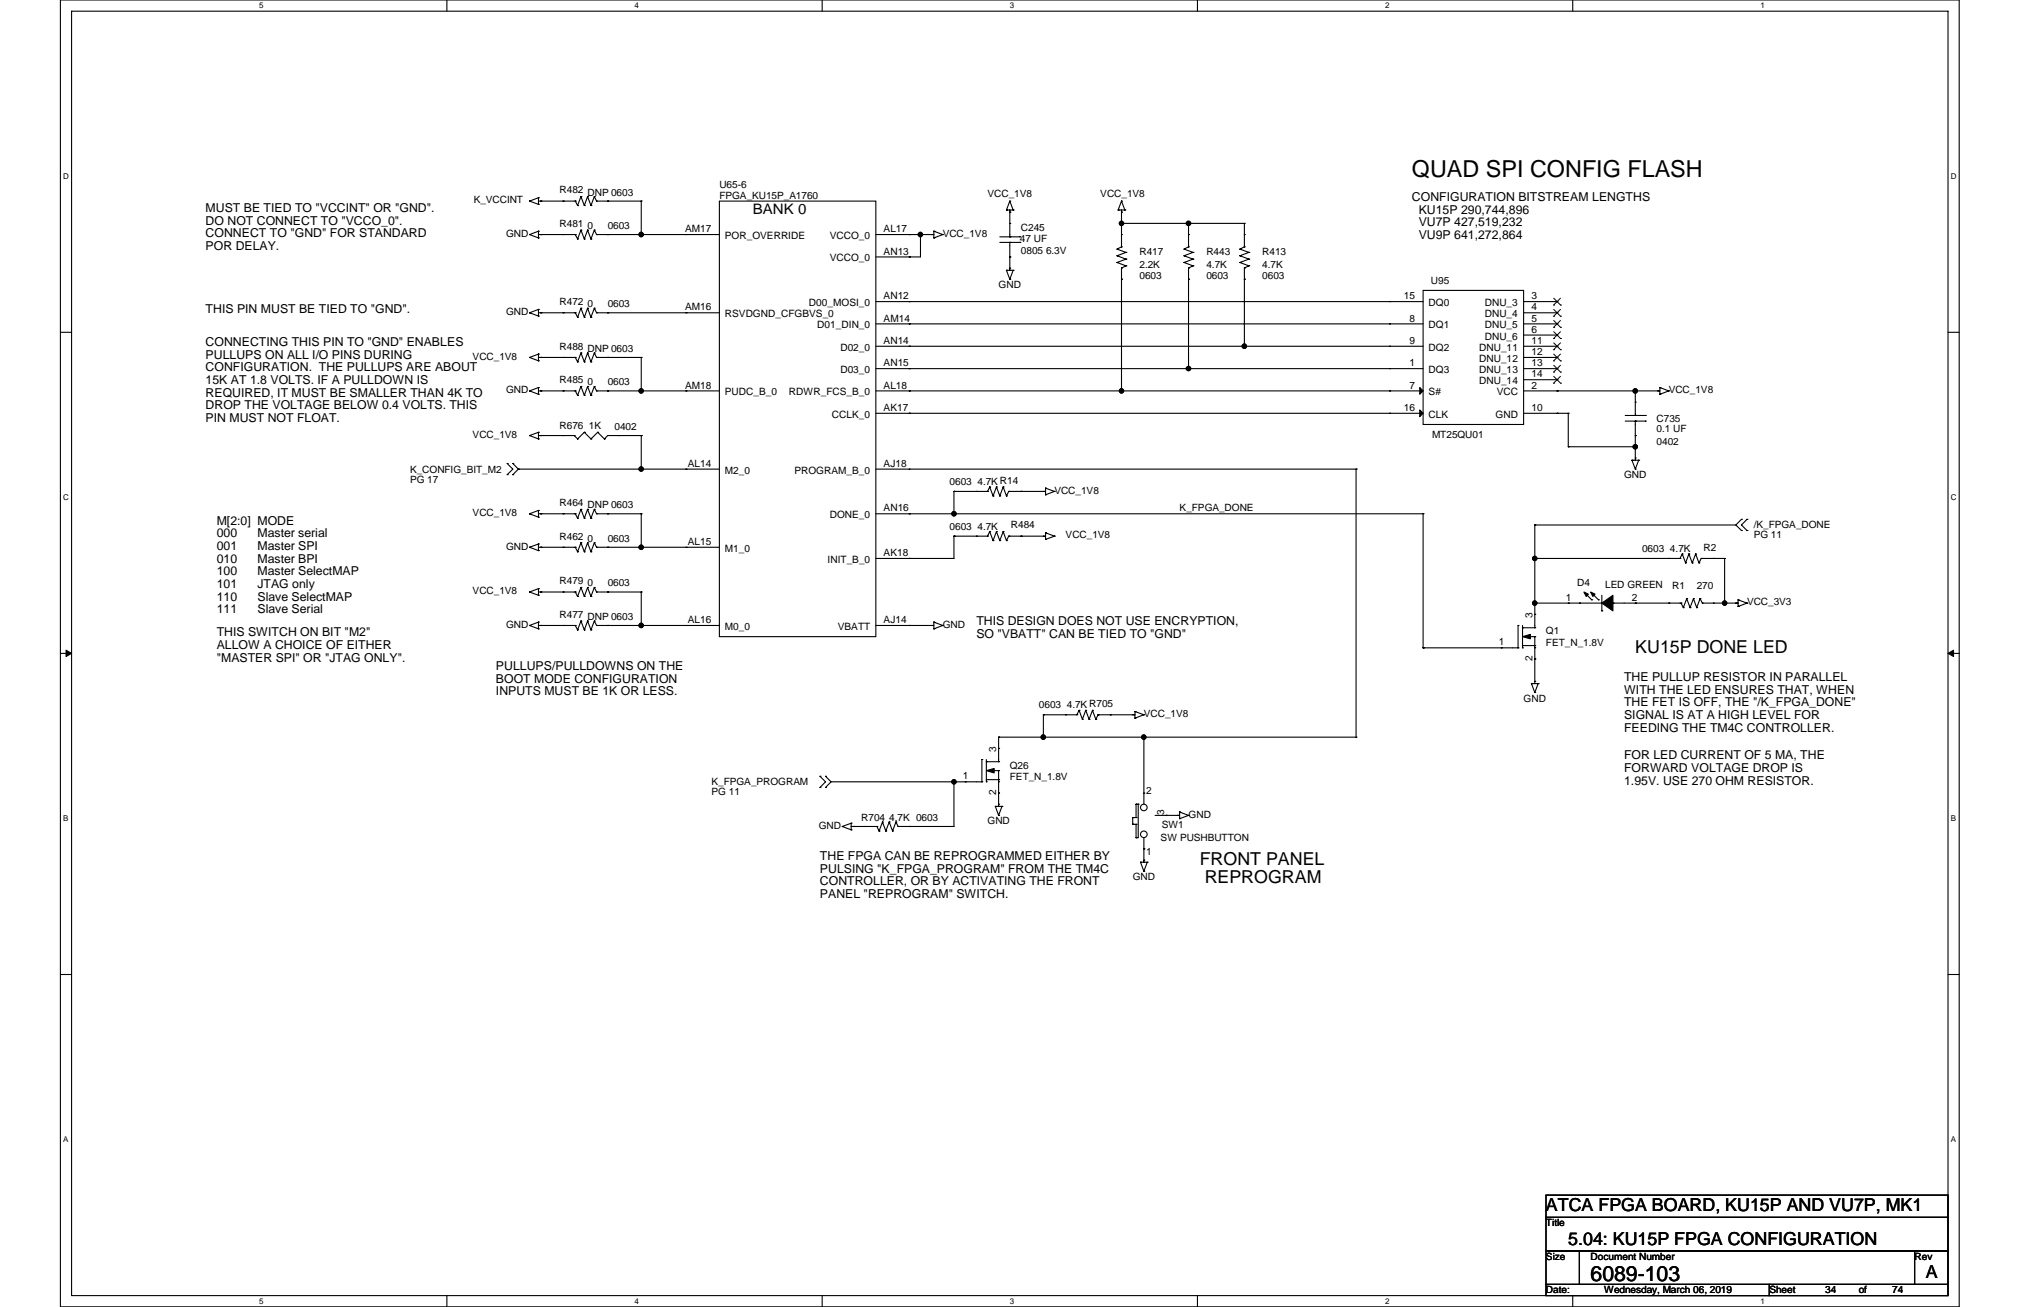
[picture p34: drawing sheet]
<svg xmlns="http://www.w3.org/2000/svg" width="432mm" height="279mm" viewBox="0 0 432 279" stroke-linecap="round" stroke-linejoin="round" font-family="sans-serif">
<defs><g id="words">
<text font-size="5" x="301.8" y="37.9">QUAD SPI CONFIG FLASH</text>
<text font-size="4.5" x="340" y="273.9">6089-103</text>
<g font-size="3.8">
<text x="349.6" y="139.5">KU15P DONE LED</text>
<text x="256.5" y="184.9">FRONT PANEL</text>
<text x="257.5" y="188.8">REPROGRAM</text>
<text x="330.5" y="258.9">ATCA FPGA BOARD, KU15P AND VU7P, MK1</text>
<text x="335.2" y="266.1">5.04: KU15P FPGA CONFIGURATION</text>
<text x="411.6" y="273.2">A</text>
</g>
<text font-size="3.1" x="161" y="45.8">BANK 0</text>
<g font-size="2.6">
<text x="44" y="45.3">MUST BE TIED TO &quot;VCCINT&quot; OR &quot;GND&quot;.</text>
<text x="301.8" y="42.9">CONFIGURATION BITSTREAM LENGTHS</text>
<text x="303.3" y="45.7">KU15P 290,744,896</text>
<text x="44" y="48">DO NOT CONNECT TO &quot;VCCO_0&quot;.</text>
<text x="44" y="50.8">CONNECT TO &quot;GND&quot; FOR STANDARD</text>
<text x="44" y="53.5">POR DELAY.</text>
<text x="303.3" y="48.4">VU7P 427,519,232</text>
<text x="303.3" y="51.1">VU9P 641,272,864</text>
<text x="44" y="66.8">THIS PIN MUST BE TIED TO &quot;GND&quot;.</text>
<text x="44" y="74">CONNECTING THIS PIN TO &quot;GND&quot; ENABLES</text>
<text x="44" y="76.7">PULLUPS ON ALL I/O PINS DURING</text>
<text x="44" y="79.4">CONFIGURATION. THE PULLUPS ARE ABOUT</text>
<text x="44" y="82.1">15K AT 1.8 VOLTS. IF A PULLDOWN IS</text>
<text x="44" y="84.8">REQUIRED, IT MUST BE SMALLER THAN 4K TO</text>
<text x="44" y="87.5">DROP THE VOLTAGE BELOW 0.4 VOLTS. THIS</text>
<text x="44" y="90.2">PIN MUST NOT FLOAT.</text>
<text x="46.3" y="112.2">M[2:0] MODE</text>
<text x="46.3" y="114.9">000</text>
<text x="46.3" y="117.6">001</text>
<text x="55" y="114.9">Master serial</text>
<text x="55" y="117.6">Master SPI</text>
<text x="46.3" y="120.3">010</text>
<text x="46.3" y="123">100</text>
<text x="46.3" y="125.7">101</text>
<text x="55" y="120.3">Master BPI</text>
<text x="55" y="123">Master SelectMAP</text>
<text x="55" y="125.7">JTAG only</text>
<text x="46.3" y="128.4">110</text>
<text x="46.3" y="131.1">111</text>
<text x="55" y="128.4">Slave SelectMAP</text>
<text x="55" y="131.1">Slave Serial</text>
<text x="46.3" y="136.1">THIS SWITCH ON BIT &quot;M2&quot;</text>
<text x="208.7" y="133.7">THIS DESIGN DOES NOT USE ENCRYPTION,</text>
<text x="208.7" y="136.4">SO &quot;VBATT&quot; CAN BE TIED TO &quot;GND&quot;</text>
<text x="46.3" y="138.8">ALLOW A CHOICE OF EITHER</text>
<text x="46.3" y="141.5">&quot;MASTER SPI&quot; OR &quot;JTAG ONLY&quot;.</text>
<text x="106" y="143.2">PULLUPS/PULLDOWNS ON THE</text>
<text x="106" y="145.9">BOOT MODE CONFIGURATION</text>
<text x="106" y="148.6">INPUTS MUST BE 1K OR LESS.</text>
<text x="347.2" y="145.6">THE PULLUP RESISTOR IN PARALLEL</text>
<text x="347.2" y="148.3">WITH THE LED ENSURES THAT, WHEN</text>
<text x="347.2" y="151">THE FET IS OFF, THE &quot;/K_FPGA_DONE&quot;</text>
<text x="347.2" y="153.7">SIGNAL IS AT A HIGH LEVEL FOR</text>
<text x="347.2" y="156.4">FEEDING THE TM4C CONTROLLER.</text>
<text x="347.2" y="162.3">FOR LED CURRENT OF 5 MA, THE</text>
<text x="347.2" y="165">FORWARD VOLTAGE DROP IS</text>
<text x="347.2" y="167.7">1.95V. USE 270 OHM RESISTOR.</text>
<text x="175.3" y="183.8">THE FPGA CAN BE REPROGRAMMED EITHER BY</text>
<text x="175.3" y="186.5">PULSING &quot;K_FPGA_PROGRAM&quot; FROM THE TM4C</text>
<text x="175.3" y="189.2">CONTROLLER, OR BY ACTIVATING THE FRONT</text>
<text x="175.3" y="191.9">PANEL &quot;REPROGRAM&quot; SWITCH.</text>
</g>
<g font-size="2.2">
<text x="146.5" y="49.6">AM17</text>
<text x="155" y="51.1">POR_OVERRIDE</text>
<text x="177.4" y="51.1">VCCO_0</text>
<text x="188.9" y="49.6">AL17</text>
<text x="177.4" y="55.9">VCCO_0</text>
<text x="188.9" y="54.4">AN13</text>
<text x="172.9" y="65.4">D00_MOSI_0</text>
<text x="188.9" y="64">AN12</text>
<text x="300.1" y="64">15</text>
<text x="305.4" y="65.4">DQ0</text>
<text x="317.4" y="65.4">DNU_3</text>
<text x="327.4" y="64">3</text>
<text x="146.5" y="66.4">AM16</text>
<text x="155" y="67.8">RSVDGND_CFGBVS_0</text>
<text x="174.7" y="70.2">D01_DIN_0</text>
<text x="188.9" y="68.7">AM14</text>
<text x="301.3" y="68.7">8</text>
<text x="305.4" y="70.2">DQ1</text>
<text x="317.4" y="67.8">DNU_4</text>
<text x="317.4" y="70.2">DNU_5</text>
<text x="327.4" y="66.4">4</text>
<text x="327.4" y="68.7">5</text>
<text x="327.4" y="71.1">6</text>
<text x="179.6" y="75">D02_0</text>
<text x="188.9" y="73.5">AN14</text>
<text x="301.3" y="73.5">9</text>
<text x="305.4" y="75">DQ2</text>
<text x="316.2" y="75">DNU_11</text>
<text x="316.2" y="77.4">DNU_12</text>
<text x="317.4" y="72.6">DNU_6</text>
<text x="327.4" y="73.5">11</text>
<text x="327.4" y="75.9">12</text>
<text x="146.5" y="83.1">AM18</text>
<text x="179.6" y="79.8">D03_0</text>
<text x="188.9" y="78.3">AN15</text>
<text x="188.9" y="83.1">AL18</text>
<text x="301.3" y="78.3">1</text>
<text x="301.3" y="83.1">7</text>
<text x="305.4" y="79.8">DQ3</text>
<text x="316.2" y="79.8">DNU_13</text>
<text x="316.2" y="82.1">DNU_14</text>
<text x="327.4" y="83.1">2</text>
<text x="327.4" y="78.3">13</text>
<text x="327.4" y="80.7">14</text>
<text x="155" y="84.5">PUDC_B_0</text>
<text x="168.6" y="84.5">RDWR_FCS_B_0</text>
<text x="177.8" y="89.3">CCLK_0</text>
<text x="188.9" y="87.8">AK17</text>
<text x="300.1" y="87.8">16</text>
<text x="305.4" y="84.5">S#</text>
<text x="305.4" y="89.3">CLK</text>
<text x="319.7" y="89.3">GND</text>
<text x="319.9" y="84.5">VCC</text>
<text x="327.4" y="87.8">10</text>
<text x="147" y="99.8">AL14</text>
<text x="155" y="101.3">M2_0</text>
<text x="169.8" y="101.3">PROGRAM_B_0</text>
<text x="188.9" y="99.8">AJ18</text>
<text x="177.4" y="110.8">DONE_0</text>
<text x="188.9" y="109.3">AN16</text>
<text x="147" y="116.5">AL15</text>
<text x="155" y="118">M1_0</text>
<text x="188.9" y="118.9">AK18</text>
<text x="176.9" y="120.4">INIT_B_0</text>
<text x="334.8" y="128.4">1</text>
<text x="348.8" y="128.4">2</text>
<text x="147" y="133.2">AL16</text>
<text x="155" y="134.7">M0_0</text>
<text x="179.1" y="134.7">VBATT</text>
<text x="188.9" y="133.2">AJ14</text>
<text x="320.4" y="138">1</text>
<text x="327.6" y="132" transform="rotate(-90 327.6 132)">3</text>
<text x="327.6" y="141.4" transform="rotate(-90 327.6 141.4)">2</text>
<text x="213" y="160.7" transform="rotate(-90 213 160.7)">3</text>
<text x="205.8" y="166.6">1</text>
<text x="213" y="170" transform="rotate(-90 213 170)">2</text>
<text x="245" y="169.8">2</text>
<text x="245" y="182.7">1</text>
</g>
<g font-size="2.1">
<text x="119.6" y="41.3">R482 DNP 0603</text>
<text x="153.8" y="40.1">U65-6</text>
<text x="101.3" y="43.5">K_VCCINT</text>
<text x="153.8" y="42.5">FPGA_KU15P_A1760</text>
<text x="211.1" y="42">VCC_1V8</text>
<text x="235.2" y="42">VCC_1V8</text>
<text x="108.2" y="50.6">GND</text>
<text x="119.6" y="48.5">R481</text>
<text x="125.6" y="49">0</text>
<text x="129.9" y="49">0603</text>
<text x="201.5" y="50.6">VCC_1V8</text>
<text x="218" y="51.8">47 UF</text>
<text x="218.2" y="49.4">C245</text>
<text x="218.2" y="54.2">0805 6.3V</text>
<text x="243.6" y="54.5">R417</text>
<text x="243.6" y="57.3">2.2K</text>
<text x="243.6" y="59.7">0603</text>
<text x="257.9" y="54.5">R443</text>
<text x="257.9" y="57.3">4.7K</text>
<text x="257.9" y="59.7">0603</text>
<text x="269.8" y="54.5">R413</text>
<text x="269.8" y="57.3">4.7K</text>
<text x="269.8" y="59.7">0603</text>
<text x="119.6" y="65.2">R472</text>
<text x="125.6" y="65.7">0</text>
<text x="129.9" y="65.7">0603</text>
<text x="213.5" y="61.6">GND</text>
<text x="305.9" y="60.7">U95</text>
<text x="108.2" y="67.4">GND</text>
<text x="101" y="76.9">VCC_1V8</text>
<text x="119.6" y="74.8">R488 DNP 0603</text>
<text x="119.6" y="81.9">R485</text>
<text x="125.6" y="82.4">0</text>
<text x="129.9" y="82.4">0603</text>
<text x="108.2" y="84.1">GND</text>
<text x="356.7" y="84.1">VCC_1V8</text>
<text x="101" y="93.6">VCC_1V8</text>
<text x="119.6" y="91.7">R676 1K</text>
<text x="131.3" y="91.9">0402</text>
<text x="306.1" y="93.6">MT25QU01</text>
<text x="354.1" y="90.3">C735</text>
<text x="354.1" y="92.4">0.1 UF</text>
<text x="354.1" y="95">0402</text>
<text x="87.7" y="101">K_CONFIG_BIT_M2</text>
<text x="87.7" y="103.2">PG 17</text>
<text x="203" y="103.6">0603</text>
<text x="208.9" y="103.6">4.7K R14</text>
<text x="225.4" y="105.6">VCC_1V8</text>
<text x="347.2" y="102.2">GND</text>
<text x="101" y="110.3">VCC_1V8</text>
<text x="119.6" y="108.2">R464 DNP 0603</text>
<text x="203" y="113.2">0603</text>
<text x="208.9" y="113.2">4.7K</text>
<text x="216.1" y="112.9">R484</text>
<text x="252.2" y="109.2">K_FPGA_DONE</text>
<text x="374.9" y="112.9">/K_FPGA_DONE</text>
<text x="108.2" y="117.5">GND</text>
<text x="119.6" y="115.3">R462</text>
<text x="125.6" y="115.8">0</text>
<text x="129.9" y="115.8">0603</text>
<text x="227.8" y="115.1">VCC_1V8</text>
<text x="351" y="118">0603</text>
<text x="357" y="118">4.7K</text>
<text x="364.1" y="117.7">R2</text>
<text x="374.9" y="115.1">PG 11</text>
<text x="119.6" y="124.9">R479</text>
<text x="125.6" y="125.4">0</text>
<text x="129.9" y="125.4">0603</text>
<text x="337.1" y="125.4">D4</text>
<text x="343.1" y="125.6">LED GREEN</text>
<text x="357.4" y="125.9">R1</text>
<text x="362.7" y="125.9">270</text>
<text x="101" y="127">VCC_1V8</text>
<text x="373.4" y="129.4">VCC_3V3</text>
<text x="108.2" y="134.2">GND</text>
<text x="119.6" y="132.1">R477 DNP 0603</text>
<text x="201.5" y="134.2">GND</text>
<text x="330.5" y="135.6">Q1</text>
<text x="330.5" y="138">FET_N_1.8V</text>
<text x="325.7" y="150">GND</text>
<text x="222.1" y="151.4">0603</text>
<text x="228" y="151.4">4.7K R705</text>
<text x="244.5" y="153.3">VCC_1V8</text>
<text x="152.1" y="167.9">K_FPGA_PROGRAM</text>
<text x="215.9" y="164.3">Q26</text>
<text x="215.9" y="166.7">FET_N_1.8V</text>
<text x="152.1" y="170">PG 11</text>
<text x="175" y="177.2">GND</text>
<text x="184.1" y="175.5">R704 4.7K 0603</text>
<text x="211.1" y="176.2">GND</text>
<text x="248.1" y="179.8">SW PUSHBUTTON</text>
<text x="248.3" y="176.9">SW1</text>
<text x="248.9" y="174.3" transform="rotate(-90 248.9 174.3)">3</text>
<text x="254.1" y="174.8">GND</text>
<text x="242.1" y="188.2">GND</text>
<text x="330.5" y="262.2">Title</text>
<text x="330.5" y="269.3">Size</text>
<text x="340" y="269.3">Document Number</text>
<text x="409.3" y="269.3">Rev</text>
<text x="330.5" y="276.5">Date:</text>
<text x="342.9" y="276.5">Wednesday, March 06, 2019</text>
<text x="378.2" y="276.5">Sheet</text>
<text x="390.2" y="276.5">34</text>
<text x="397.3" y="276.5">of</text>
<text x="404.5" y="276.5">74</text>
</g>
<g font-size="1.7">
<text x="55.4" y="1.8">5</text>
<text x="135.6" y="1.8">4</text>
<text x="215.9" y="1.8">3</text>
<text x="296.1" y="1.8">2</text>
<text x="376.3" y="1.8">1</text>
<text x="13.5" y="38.2">D</text>
<text x="417" y="38.2">D</text>
<text x="13.5" y="106.9">C</text>
<text x="417" y="106.9">C</text>
<text x="13.5" y="175.5">B</text>
<text x="417" y="175.5">B</text>
<text x="13.5" y="244.2">A</text>
<text x="417" y="244.2">A</text>
<text x="55.4" y="278.7">5</text>
<text x="135.6" y="278.7">4</text>
<text x="215.9" y="278.7">3</text>
<text x="296.1" y="278.7">2</text>
<text x="376.3" y="278.7">1</text>
</g>
</g></defs>
<path d="M12.9 0h405.9v279.4h-405.9zM15.3 2.4h401.1v274.6h-401.1z" fill="none" stroke="#000" stroke-width=".23"/>
<g fill="#fff">
<path d="M55.4 .3h.9v1.8h-.9z"/>
<path d="M55.4 277.2h.9v1.9h-.9z"/>
</g>
<path d="M95.5 0v2.4M95.5 277v2.4" fill="none" stroke="#000" stroke-width=".23"/>
<g fill="#fff">
<path d="M135.6 .3h1v1.8h-1z"/>
<path d="M135.6 277.2h1v1.9h-1z"/>
</g>
<path d="M175.7 0v2.4M175.7 277v2.4" fill="none" stroke="#000" stroke-width=".23"/>
<g fill="#fff">
<path d="M215.9 .3h.9v1.8h-.9z"/>
<path d="M215.9 277.2h.9v1.9h-.9z"/>
</g>
<path d="M256 0v2.4M256 277v2.4" fill="none" stroke="#000" stroke-width=".23"/>
<g fill="#fff">
<path d="M296.1 .3h.9v1.8h-.9z"/>
<path d="M296.1 277.2h.9v1.9h-.9z"/>
</g>
<path d="M336.2 0v2.4M336.2 277v2.4" fill="none" stroke="#000" stroke-width=".23"/>
<g fill="#fff">
<path d="M376.3 .3h.9v1.8h-.9z"/>
<path d="M376.3 277.2h.9v1.9h-.9z"/>
<path d="M13.5 36.7h1.3v1.9h-1.3z"/>
<path d="M417 36.7h1.3v1.9h-1.3z"/>
<path d="M13.5 105.3h1.3v1.9h-1.3z"/>
<path d="M417 105.3h1.3v1.9h-1.3z"/>
</g>
<path d="M12.9 71h2.4M416.4 71h2.4" fill="none" stroke="#000" stroke-width=".23"/>
<g fill="#fff">
<path d="M13.5 174h1.1v1.9h-1.1z"/>
<path d="M417 174h1.1v1.9h-1.1z"/>
</g>
<path d="M12.9 139.7h2.4M416.4 139.7h2.4" fill="none" stroke="#000" stroke-width=".23"/>
<path d="M14.1 139v1.4l1.2-.7zM416.4 139.7l1.2 .7v-1.4z" fill="#000" stroke="#000" stroke-width=".21"/>
<g fill="#fff">
<path d="M13.5 242.6h1.1v1.9h-1.1z"/>
<path d="M417 242.6h1.1v1.9h-1.1z"/>
</g>
<g fill="none" stroke="#000" stroke-width=".23">
<path d="M113.2 43h.1M113.2 50.1h.1M113.2 43l1.9 .7M113.2 50.1l1.9 .8M115.1 43.7h.1M115.1 42.3h.1M115.1 49.4h.1M115.1 50.9h.1M115.1 42.3v1.4M115.1 49.4v1.5M115.1 42.3l-1.9 .7M115.1 50.1h7.9"/>
<path d="M115.1 49.4l-1.9 .7M115.6 43h.1M115.6 50.1h.1M120.4 43h.1M120.4 50.1h.1M123 43h.1M123 50.1h.1M123 43h-7.9M123 43l.5 .9M123 50.1l.5 1M123.5 43.9h.1M123.5 51.1h.1"/>
<path d="M124.2 42h.1M124.2 42l-.7 1.9M124.2 42l.7 1.9M124.2 49.2h.1M124.2 49.2l-.7 1.9M124.2 49.2l.7 1.9M124.9 43.9h.1M124.9 51.1h.1M125.6 42h.1M125.6 49.2h.1M125.6 42l-.7 1.9M125.6 42l.7 1.9"/>
<path d="M125.6 49.2l-.7 1.9M125.6 49.2l.7 1.9M126.3 43.9h.1M126.3 51.1h.1M127 42h.1M127 42l-.7 1.9M127 42l.5 1M127 49.2h.1M127 49.2l-.7 1.9M127 49.2l.5 .9M127.5 43h.1M127.5 50.1h.1"/>
<path d="M127.5 43h9.6M127.5 50.1h26.3M129.9 43h.1M129.9 50.1h.1M137.1 43h.1M137.1 50.1h.1M137.1 43v7.1M146.6 50.1h.1M153.8 43h33.4v93.1h-33.4zM194.4 50.1h.1M194.4 54.9h.1M196.8 50.1h.1"/>
<path d="M196.8 50.1v4.8h-9.6M199.2 50.1h.1M199.6 49.4h.1M199.6 50.9h.1M199.6 50.1h-12.4M199.6 49.4v1.5M199.6 49.4l1.9 .7M201.5 50.1h.1M201.5 50.1l-1.9 .8M213.7 51.8h4.3M213.7 50.6h4.3M215.1 44.9h.1"/>
<path d="M215.1 57.8h.1M215.1 44.9h1.5M215.1 57.8h1.5M215.1 57.8l.8 1.9M215.9 45.4h.1M215.9 43h.1M215.9 57.3h.1M215.9 59.7h.1M215.9 44.9v5.7M215.9 43l-.8 1.9M215.9 43l.7 1.9M215.9 50.6h.1"/>
<path d="M215.9 51.8h.1M215.9 47.8h.1M215.9 54.9h.1M215.9 51.8v6M216.6 44.9h.1M216.6 57.8h.1M216.6 57.8l-.7 1.9M218 51.8h.1M218 50.6h.1M238.8 53.3h.1M238.8 54.7h.1M238.8 56.1h.1"/>
<path d="M238.8 53.3l1.9 .7M238.8 54.7l1.9 .7M238.8 56.1l1.9 .7M239 44.9h.1M239 44.9h1.5M239.7 45.4h.1M239.7 43h.1M239.7 44.9v7.9M239.7 43l-.7 1.9M239.7 43l.8 1.9M239.7 57.3h.1M239.7 52.8h.1"/>
<path d="M239.7 59.7h.1M239.7 50.1h.1M239.7 57.3v26.3M239.7 52.8l-.9 .5M239.7 47.8h.1M239.7 47.8h26.3M240.5 44.9h.1M240.7 54h.1M240.7 55.4h.1M240.7 56.8h.1M240.7 54l-1.9 .7M240.7 55.4l-1.9 .7"/>
<path d="M240.7 56.8l-1 .5M253.1 53.3h.1M253.1 54.7h.1M253.1 56.1h.1M253.1 53.3l1.9 .7M253.1 54.7l1.9 .7M253.1 56.1l1.9 .7M254.1 57.3h.1M254.1 52.8h.1M254.1 59.7h.1M254.1 50.1h.1M254.1 52.8l-1 .5"/>
<path d="M254.1 57.3v21.5M254.1 47.8h.1M254.1 47.8v5M255 54h.1M255 55.4h.1M255 56.8h.1M255 54l-1.9 .7M255 55.4l-1.9 .7M255 56.8l-.9 .5M265 53.3h.1M265 54.7h.1M265 56.1h.1"/>
<path d="M265 53.3l2 .7M265 54.7l2 .7M265 56.1l2 .7M266 47.8h.1M266 47.8v5M266 57.3h.1M266 52.8h.1M266 59.7h.1M266 50.1h.1M266 52.8l-1 .5M266 57.3v16.7M267 54h.1"/>
<path d="M267 55.4h.1M267 56.8h.1M267 54l-2 .7M267 55.4l-2 .7M267 56.8l-1 .5M113.2 66.9h.1M113.2 76.4h.1M113.2 66.9l1.9 .7M113.2 76.4l1.9 .7M115.1 66.1h.1M115.1 67.6h.1M115.1 75.7h.1"/>
<path d="M115.1 77.1h.1M115.1 66.1v1.5M115.1 75.7v1.4M115.1 66.1l-1.9 .8M115.1 75.7l-1.9 .7M115.6 66.9h.1M115.6 76.4h.1M120.4 66.9h.1M120.4 76.4h.1M123 66.9h.1M123 66.9h-7.9M123 66.9l.5 .9"/>
<path d="M123 76.4h.1M123 76.4h-7.9M123 76.4l.5 1M123.5 67.8h.1M123.5 77.4h.1M124.2 65.9h.1M124.2 65.9l-.7 1.9M124.2 65.9l.7 1.9M124.2 75.5h.1M124.2 75.5l-.7 1.9M124.2 75.5l.7 1.9M124.9 77.4h.1"/>
<path d="M124.9 67.8h.1M125.6 65.9h.1M125.6 65.9l-.7 1.9M125.6 65.9l.7 1.9M125.6 75.5h.1M125.6 75.5l-.7 1.9M125.6 75.5l.7 1.9M126.3 67.8h.1M126.3 77.4h.1M127 75.5h.1M127 75.5l-.7 1.9M127 75.5l.5 .9"/>
<path d="M127 65.9h.1M127 65.9l-.7 1.9M127 65.9l.5 1M127.5 66.9h26.3M127.5 76.4h9.6M127.5 76.4h.1M127.5 66.9h.1M129.9 66.9h.1M129.9 76.4h.1M137.1 76.4h.1M137.1 76.4v7.2M146.6 66.9h.1"/>
<path d="M187.2 64.5h117M187.2 69.2h117M187.2 74h117M187.2 78.8h117M194.4 64.5h.1M194.4 69.2h.1M194.4 74h.1M194.4 78.8h.1M254.1 78.8h.1M266 74h.1M297 64.5h.1M297 69.2h.1"/>
<path d="M297 74h.1M297 78.8h.1M304.2 62.1h21.5v28.6h-21.5zM325.7 66.9h7.1M325.7 76.4h7.1M325.7 64.5h7.1M325.7 69.2h7.1M325.7 74h7.1M325.7 78.8h7.1M325.7 71.6h7.1M332.8 64.5h.1M332.8 66.9h.1"/>
<path d="M332.8 69.2h.1M332.8 71.6h.1M332.8 74h.1M332.8 76.4h.1M332.8 78.8h.1M108.4 99.1h.1M108.4 99.1l1.2 1.2-1.2 1.2M109.6 99.1h.1M109.6 99.1l1.2 1.2M113.2 83.6h.1M113.2 93.1h.1M113.2 83.6l1.9 .7"/>
<path d="M113.2 93.1l1.9 .7M115.1 82.8h.1M115.1 84.3h.1M115.1 92.4h.1M115.1 93.8h.1M115.1 82.8v1.5M115.1 92.4v1.4M115.1 83.6h7.9M115.1 82.8l-1.9 .8M115.1 93.1h7.6M115.1 92.4l-1.9 .7M115.6 83.6h.1"/>
<path d="M115.6 93.1h.1M120.4 83.6h.1M120.4 93.1h.1M122.7 93.1h.1M122.7 93.1l.8 .7M123 83.6h.1M123 83.6l.5 .9M123.5 93.8h.1M123.5 84.5h.1M124.2 82.6h.1M124.2 82.6l-.7 1.9M124.2 82.6l.7 1.9"/>
<path d="M124.9 84.5h.1M124.9 92.4h.1M124.9 92.4l1.4 1.4M124.9 92.4l-1.4 1.4M125.6 82.6h.1M125.6 82.6l-.7 1.9M125.6 82.6l.7 1.9M126.3 93.8h.1M126.3 84.5h.1M127 82.6h.1M127 82.6l-.7 1.9M127 82.6l.5 1"/>
<path d="M127.5 83.6h.1M127.5 83.6h26.3M127.8 92.4h.1M127.8 92.4l1.4 1.4M127.8 92.4l-1.5 1.4M129.2 93.8h.1M129.9 83.6h.1M132.3 93.1h.1M137.1 83.6h.1M137.1 93.1h.1M137.1 93.1v7.2M137.1 93.1h-7.2l-.7 .7"/>
<path d="M146.6 83.6h.1M187.2 83.6h117M187.2 88.3h117M194.4 88.3h.1M194.4 83.6h.1M239.7 83.6h.1M297 83.6h.1M297 88.3h.1M325.7 81.2h7.1M332.8 83.6h.1M332.8 88.3h.1M332.8 81.2h.1"/>
<path d="M335.2 88.3h.1M335.2 95.5h.1M335.2 88.3h-9.5M335.2 88.3v7.2M335.2 95.5h14.4M347.4 90h4.3M347.4 88.8h4.3M348.8 98.4h.1M348.8 98.4h1.5M348.8 98.4l.8 1.9M349.6 97.9h.1M349.6 88.8h.1"/>
<path d="M349.6 90h.1M349.6 90v8.4M349.6 86h.1M349.6 93.1h.1M349.6 83.6h.1M349.6 95.5h.1M349.6 83.6v5.2M350.3 98.4h.1M350.3 98.4l-.7 1.9M351.7 90h.1M351.7 88.8h.1M354.4 83.6h.1"/>
<path d="M354.8 82.8h.1M354.8 84.3h.1M354.8 83.6h-29.1M354.8 82.8v1.5M354.8 82.8l1.9 .8M356.7 83.6h.1M356.7 83.6l-1.9 .7M108.4 101.5h.1M109.6 101.5h.1M110.8 100.3h.1M110.8 100.3l-1.2 1.2M113.2 109.8h.1"/>
<path d="M113.2 117h.1M113.2 109.8l1.9 .8M113.2 117l1.9 .7M115.1 109.1h.1M115.1 110.6h.1M115.1 116.3h.1M115.1 117.7h.1M115.1 109.1v1.5M115.1 116.3v1.4M115.1 109.1l-1.9 .7M115.1 117h7.9M115.1 116.3l-1.9 .7"/>
<path d="M115.6 109.8h.1M115.6 117h.1M120.4 109.8h.1M120.4 117h.1M123 109.8h.1M123 109.8h-7.9M123 109.8l.5 1M123 117h.1M123 117l.5 1M123.5 110.8h.1M123.5 118h.1M124.2 116h.1"/>
<path d="M124.2 116l-.7 2M124.2 116l.7 2M124.2 108.9h.1M124.2 108.9l-.7 1.9M124.2 108.9l.7 1.9M124.9 118h.1M124.9 110.8h.1M125.6 108.9h.1M125.6 108.9l-.7 1.9M125.6 108.9l.7 1.9M125.6 116h.1M125.6 116l-.7 2"/>
<path d="M125.6 116l.7 2M126.3 118h.1M126.3 110.8h.1M127 116h.1M127 116l-.7 2M127 116l.5 1M127 108.9h.1M127 108.9l-.7 1.9M127 108.9l.5 .9M127.5 109.8h.1M127.5 117h.1M127.5 109.8h9.6"/>
<path d="M127.5 117h26.3M129.9 109.8h.1M129.9 117h.1M137.1 100.3h.1M137.1 109.8h.1M137.1 117h.1M137.1 109.8v7.2M146.6 117h.1M146.6 100.3h.1M153.8 100.3h-43M187.2 109.8h117M187.2 100.3h102.7"/>
<path d="M194.4 109.8h.1M194.4 119.4h.1M194.4 100.3h.1M203.9 114.6h.1M203.9 114.6h7.2M203.9 114.6v4.8h-16.7M203.9 105.1h.1M203.9 105.1v4.7M208.7 105.1h.1M208.7 114.6h.1M211.1 114.6h.1M211.1 105.1h-7.2"/>
<path d="M211.1 105.1h.1M211.6 113.6h.1M211.6 113.6l.7 2M211.6 113.6l-.5 1M211.6 104.1h.1M211.6 104.1l.7 1.9M211.6 104.1l-.5 1M212.3 115.6h.1M212.3 106h.1M213 113.6h.1M213 113.6l.7 2M213 113.6l-.7 2"/>
<path d="M213 104.1h.1M213 104.1l.7 1.9M213 104.1l-.7 1.9M213.7 115.6h.1M213.7 106h.1M214.4 113.6h.1M214.4 113.6l.7 2M214.4 113.6l-.7 2M214.4 104.1h.1M214.4 104.1l.7 1.9M214.4 104.1l-.7 1.9M215.1 115.6h.1"/>
<path d="M215.1 106h.1M215.6 114.6h.1M215.6 114.6h7.9M215.6 114.6l-.5 1M215.6 105.1h.1M215.6 105.1h7.9M215.6 105.1l-.5 .9M218.2 105.1h.1M218.2 114.6h.1M223 105.1h.1M223 114.6h.1M223.5 104.4h.1"/>
<path d="M223.5 105.8h.1M223.5 113.9h.1M223.5 115.3h.1M223.5 104.4v1.4M223.5 113.9v1.4M223.5 104.4l1.9 .7M223.5 113.9l1.9 .7M225.4 105.1h.1M225.4 114.6h.1M225.4 105.1l-1.9 .7M225.4 114.6l-1.9 .7M289.9 100.3v57.3"/>
<path d="M289.9 100.3h.1M304.2 109.8v28.7M304.2 109.8h.1M328.1 119.4h.1M328.1 112.2h.1M328.1 112.2v22M328.1 112.2h43M349.6 100.3h.1M356.7 119.4h.1M359.1 119.4h.1M359.1 119.4h-31M359.6 118.4h.1"/>
<path d="M359.6 118.4l.7 1.9M359.6 118.4l-.5 1M361 118.4h.1M361 118.4l.7 1.9M361 118.4l-.7 1.9M362.5 118.4h.1M362.5 118.4l.7 1.9M362.5 118.4l-.8 1.9M363.7 119.4h.1M363.7 119.4l-.5 .9M366.3 119.4h.1M368.7 119.4h.1"/>
<path d="M368.7 119.4h-5M368.7 119.4v9.5M371.1 112.2l1.2 1.2M372.3 111h.1M372.3 113.4h.1M372.3 111l-1.2 1.2M373.4 113.4h.1M373.4 111h.1M373.4 111l-1.1 1.2 1.1 1.2M113.2 126.6h.1M113.2 133.7h.1M113.2 126.6l1.9 .7"/>
<path d="M113.2 133.7l1.9 .7M115.1 125.8h.1M115.1 127.3h.1M115.1 133h.1M115.1 134.4h.1M115.1 125.8v1.5M115.1 133v1.4M115.1 125.8l-1.9 .8M115.1 133l-1.9 .7M115.6 126.6h.1M115.6 133.7h.1M120.4 126.6h.1"/>
<path d="M120.4 133.7h.1M123 133.7h.1M123 133.7h-7.9M123 133.7l.5 1M123 126.6h.1M123 126.6h-7.9M123 126.6l.5 .9M123.5 134.7h.1M123.5 127.5h.1M124.2 132.8h.1M124.2 132.8l-.7 1.9M124.2 132.8l.7 1.9"/>
<path d="M124.2 125.6h.1M124.2 125.6l-.7 1.9M124.2 125.6l.7 1.9M124.9 134.7h.1M124.9 127.5h.1M125.6 132.8h.1M125.6 132.8l-.7 1.9M125.6 132.8l.7 1.9M125.6 125.6h.1M125.6 125.6l-.7 1.9M125.6 125.6l.7 1.9M126.3 134.7h.1"/>
<path d="M126.3 127.5h.1M127 132.8h.1M127 132.8l-.7 1.9M127 132.8l.5 .9M127 125.6h.1M127 125.6l-.7 1.9M127 125.6l.5 1M127.5 133.7h.1M127.5 126.6h9.6M127.5 133.7h26.3M127.5 126.6h.1M129.9 126.6h.1"/>
<path d="M129.9 133.7h.1M137.1 126.6h.1M137.1 133.7h.1M137.1 126.6v7.1M146.6 133.7h.1M187.2 133.7h12.4M194.4 133.7h.1M199.2 133.7h.1M199.6 133h.1M199.6 134.4h.1M199.6 133v1.4M199.6 133l1.9 .7"/>
<path d="M201.5 133.7h.1M201.5 133.7l-1.9 .7M304.2 138.5h.1M320.9 138.5h.1M324.5 138.5h.1M324.5 133.7h.1M324.5 138.5h-20.3M324.5 133.7v4.8M325.5 138.5h.1M325.5 134.2h.1M325.5 133.7v4.8M325.5 134.2h2.6"/>
<path d="M325.5 138h2.6M327.1 136.1h1M328.1 134.2h.1M328.1 136.1h.1M328.1 138.5h.1M328.1 138h.1M328.1 136.1v10M328.1 131.3h.1M328.1 128.9h.1M335.2 128.9h.1M337.6 128.9h.1M338.8 126.8l1.5 1.4"/>
<path d="M340.3 128.2h.1M340.3 126.8l1.4 1.4M341.7 128.2h.1M342.4 130.6h.1M342.4 128.9h-14.3M342.4 127.3v3.3M344.8 128.9h.1M349.6 128.9h.1M356.7 128.9h.1M359.3 128.9h.1M359.3 128.9h-14.5M359.3 128.9l.5 1"/>
<path d="M359.8 129.9h.1M360.3 120.3h.1M360.6 128h.1M360.6 128l-.8 1.9M360.6 128l.7 1.9M361.3 129.9h.1M361.7 120.3h.1M362 128h.1M362 128l-.7 1.9M362 128l.7 1.9M362.7 129.9h.1M363.2 120.3h.1"/>
<path d="M363.4 128h.1M363.4 128l-.7 1.9M363.4 128l.5 .9M363.9 128.9h.1M363.9 128.9h7.6M366.3 128.9h.1M368.7 128.9h.1M371.1 128.9h.1M371.5 129.6h.1M371.5 128.2h.1M371.5 128.2v1.4M371.5 128.2l1.9 .7"/>
<path d="M373.4 128.9h.1M373.4 128.9l-1.9 .7M213.5 160h.1M213.5 157.6v5.2M213.5 157.6h.1M213.5 157.6h76.4M223 157.6h.1M223 152.8v4.8M223 152.8h.1M223 152.8h7.2M227.8 152.8h.1M230.2 152.8h.1"/>
<path d="M230.7 151.8h.1M230.7 151.8l.7 2M230.7 151.8l-.5 1M231.4 153.8h.1M232.1 151.8h.1M232.1 151.8l.7 2M232.1 151.8l-.7 2M232.8 153.8h.1M233.5 151.8h.1M233.5 151.8l.8 2M233.5 151.8l-.7 2M234.3 153.8h.1"/>
<path d="M234.7 152.8h.1M234.7 152.8h7.9M234.7 152.8l-.4 1M237.3 152.8h.1M242.1 152.8h.1M242.6 152.1h.1M242.6 153.5h.1M242.6 152.1v1.4M242.6 152.1l1.9 .7M244.5 152.8h.1M244.5 152.8l-1.9 .7M244.5 157.6h.1"/>
<path d="M244.5 157.6v14.3M289.9 157.6h.1M327.4 146.1h.1M327.4 146.1h1.4M327.4 146.1l.7 1.9M328.1 140.9h.1M328.1 145.6h.1M328.1 148h.1M328.8 146.1h.1M328.8 146.1l-.7 1.9M175.3 168.3h.1M175.3 165.9h.1"/>
<path d="M175.3 165.9l1.2 1.2-1.2 1.2M176.5 165.9h.1M176.5 168.3h.1M176.5 165.9l1.2 1.2M177.7 167.1l-1.2 1.2M180 176.7h.1M180 176.7l1.9 .7M181.9 176h.1M181.9 177.4h.1M181.9 176v1.4M181.9 176.7h5.6M181.9 176l-1.9 .7"/>
<path d="M182.4 176.7h.1M184.8 176.7h.1M187.5 176.7h.1M187.5 176.7l.4 1M187.9 177.7h.1M188.6 175.7h.1M188.6 175.7l-.7 2M188.6 175.7l.8 2M189.4 177.7h.1M190.1 175.7h.1M190.1 175.7l-.7 2M190.1 175.7l.7 2"/>
<path d="M190.8 177.7h.1M191.5 175.7h.1M191.5 175.7l-.7 2M191.5 175.7l.5 1M192 176.7h.1M194.4 176.7h.1M203.9 167.1h.1M203.9 167.1v9.6h-11.9M206.3 167.1h.1M209.9 167.1h.1M209.9 162.4h.1M209.9 167.1h-32.2"/>
<path d="M209.9 162.4v4.7M210.8 167.1h.1M210.8 162.8h.1M210.8 162.4v4.7M210.8 162.8h2.7M210.8 166.7h2.7M212.5 164.7h1M212.8 172.4h.1M212.8 172.4h1.4M212.8 172.4l.7 1.9M213.5 162.8h.1M213.5 164.7h.1"/>
<path d="M213.5 167.1h.1M213.5 166.7h.1M213.5 164.7v7.7M213.5 169.5h.1M213.5 171.9h.1M213.5 174.3h.1M214.2 172.4h.1M214.2 172.4l-.7 1.9M242.1 174.8h.1M242.1 176.2h.1M242.1 174.8h.7M242.1 174.8v1.4"/>
<path d="M242.1 176.2h.7M242.8 171.9h.1M242.8 174.8h.1M242.8 176.2h.1M242.8 179.1h.1M242.8 171.9h.5M242.8 171.9v2.9M242.8 176.2v2.9M243.3 171.9h.1M243.3 171.9v7.2h-.5M244.5 169.5h.1M244.5 179.1v5.2"/>
<path d="M249.3 174.3h.1M251.7 174.3h.1M252.2 173.6h.1M252.2 175h.1M252.2 173.6v1.4M252.2 174.3h-5.3M252.2 173.6l1.9 .7M254.1 174.3h.1M254.1 174.3l-1.9 .7M243.8 184.3h.1M243.8 184.3h1.4M243.8 184.3l.7 1.9"/>
<path d="M244.5 181.5h.1M244.5 183.9h.1M244.5 186.2h.1M245.2 184.3h.1M245.2 184.3l-.7 1.9M12.9 208.3h2.4M416.4 208.3h2.4M330.5 255.5h85.9v4.7h-85.9zM330.5 260.2h85.9v7.2h-85.9zM330.5 267.4h7.1v7.2h-7.1zM330.5 274.6h47.7v2.4h-47.7zM337.6 267.4h71.7v7.2h-71.7z"/>
<path d="M378.2 274.6h38.2v2.4h-38.2zM409.3 267.4h7.1v7.2h-7.1z"/>
<circle cx="244.5" cy="178.4" r=".7"/>
<circle cx="244.5" cy="172.6" r=".7"/>
</g>
<g fill="#000" stroke="#000" stroke-width=".23">
<path d="M303.5 82.8l.7 .8-.7 .7z" fill-rule="evenodd"/>
<path d="M303.5 87.6l.7 .7-.7 .8z" fill-rule="evenodd"/>
<path d="M325.5 136.1l1.6-.5v1z" fill-rule="evenodd"/>
<path d="M338.6 126.6l.9 .4-.4 .5z" fill-rule="evenodd"/>
<path d="M340 126.6l1 .4-.5 .5z" fill-rule="evenodd"/>
<path d="M342.4 128.9l2.4-1.6v3.3z" fill-rule="evenodd"/>
<path d="M210.8 164.7l1.7-.4v.9z" fill-rule="evenodd"/>
<circle cx="137" cy="50.1" r=".47"/>
<circle cx="196.7" cy="50.1" r=".47"/>
<circle cx="239.7" cy="47.8" r=".47"/>
<circle cx="254.1" cy="47.8" r=".47"/>
<circle cx="254.1" cy="78.8" r=".47"/>
<circle cx="266" cy="74" r=".48"/>
<circle cx="137.1" cy="83.6" r=".47"/>
<circle cx="239.7" cy="83.6" r=".47"/>
<circle cx="349.6" cy="95.5" r=".47"/>
<circle cx="349.6" cy="83.6" r=".47"/>
<circle cx="137.1" cy="100.3" r=".47"/>
<circle cx="137.1" cy="117" r=".47"/>
<circle cx="203.9" cy="109.8" r=".47"/>
<circle cx="328.1" cy="119.4" r=".47"/>
<circle cx="137" cy="133.7" r=".47"/>
<circle cx="328.1" cy="128.9" r=".47"/>
<circle cx="368.7" cy="128.9" r=".47"/>
<circle cx="223" cy="157.6" r=".47"/>
<circle cx="244.5" cy="157.6" r=".47"/>
<circle cx="203.9" cy="167.1" r=".47"/>
</g>
<g fill="none" stroke="#000" stroke-width=".21">
<path d="M332.1 65.2h.1M332.1 67.6h.1M332.1 70h.1M332.1 72.4h.1M332.1 74.8h.1M332.1 77.2h.1M332.1 79.5h.1M332.1 63.8l1.5 1.4M332.1 66.1l1.5 1.5M332.1 68.5l1.5 1.5M332.1 70.9l1.5 1.5M332.1 73.3l1.5 1.5"/>
<path d="M332.1 75.7l1.5 1.5M332.1 78.1l1.5 1.4M333.6 63.8l-1.5 1.4M333.6 66.1l-1.5 1.5M333.6 68.5l-1.5 1.5M333.6 70.9l-1.5 1.5M333.6 73.3l-1.5 1.5M333.6 75.7l-1.5 1.5M333.6 78.1l-1.5 1.4M333.6 65.2h.1M333.6 67.6h.1M333.6 70h.1"/>
<path d="M333.6 72.4h.1M333.6 74.8h.1M333.6 77.2h.1M333.6 79.5h.1M332.1 81.9h.1M332.1 80.5l1.5 1.4M333.6 80.5l-1.5 1.4M333.6 81.9h.1"/>
</g>
<use href="#words"/>
</svg>
